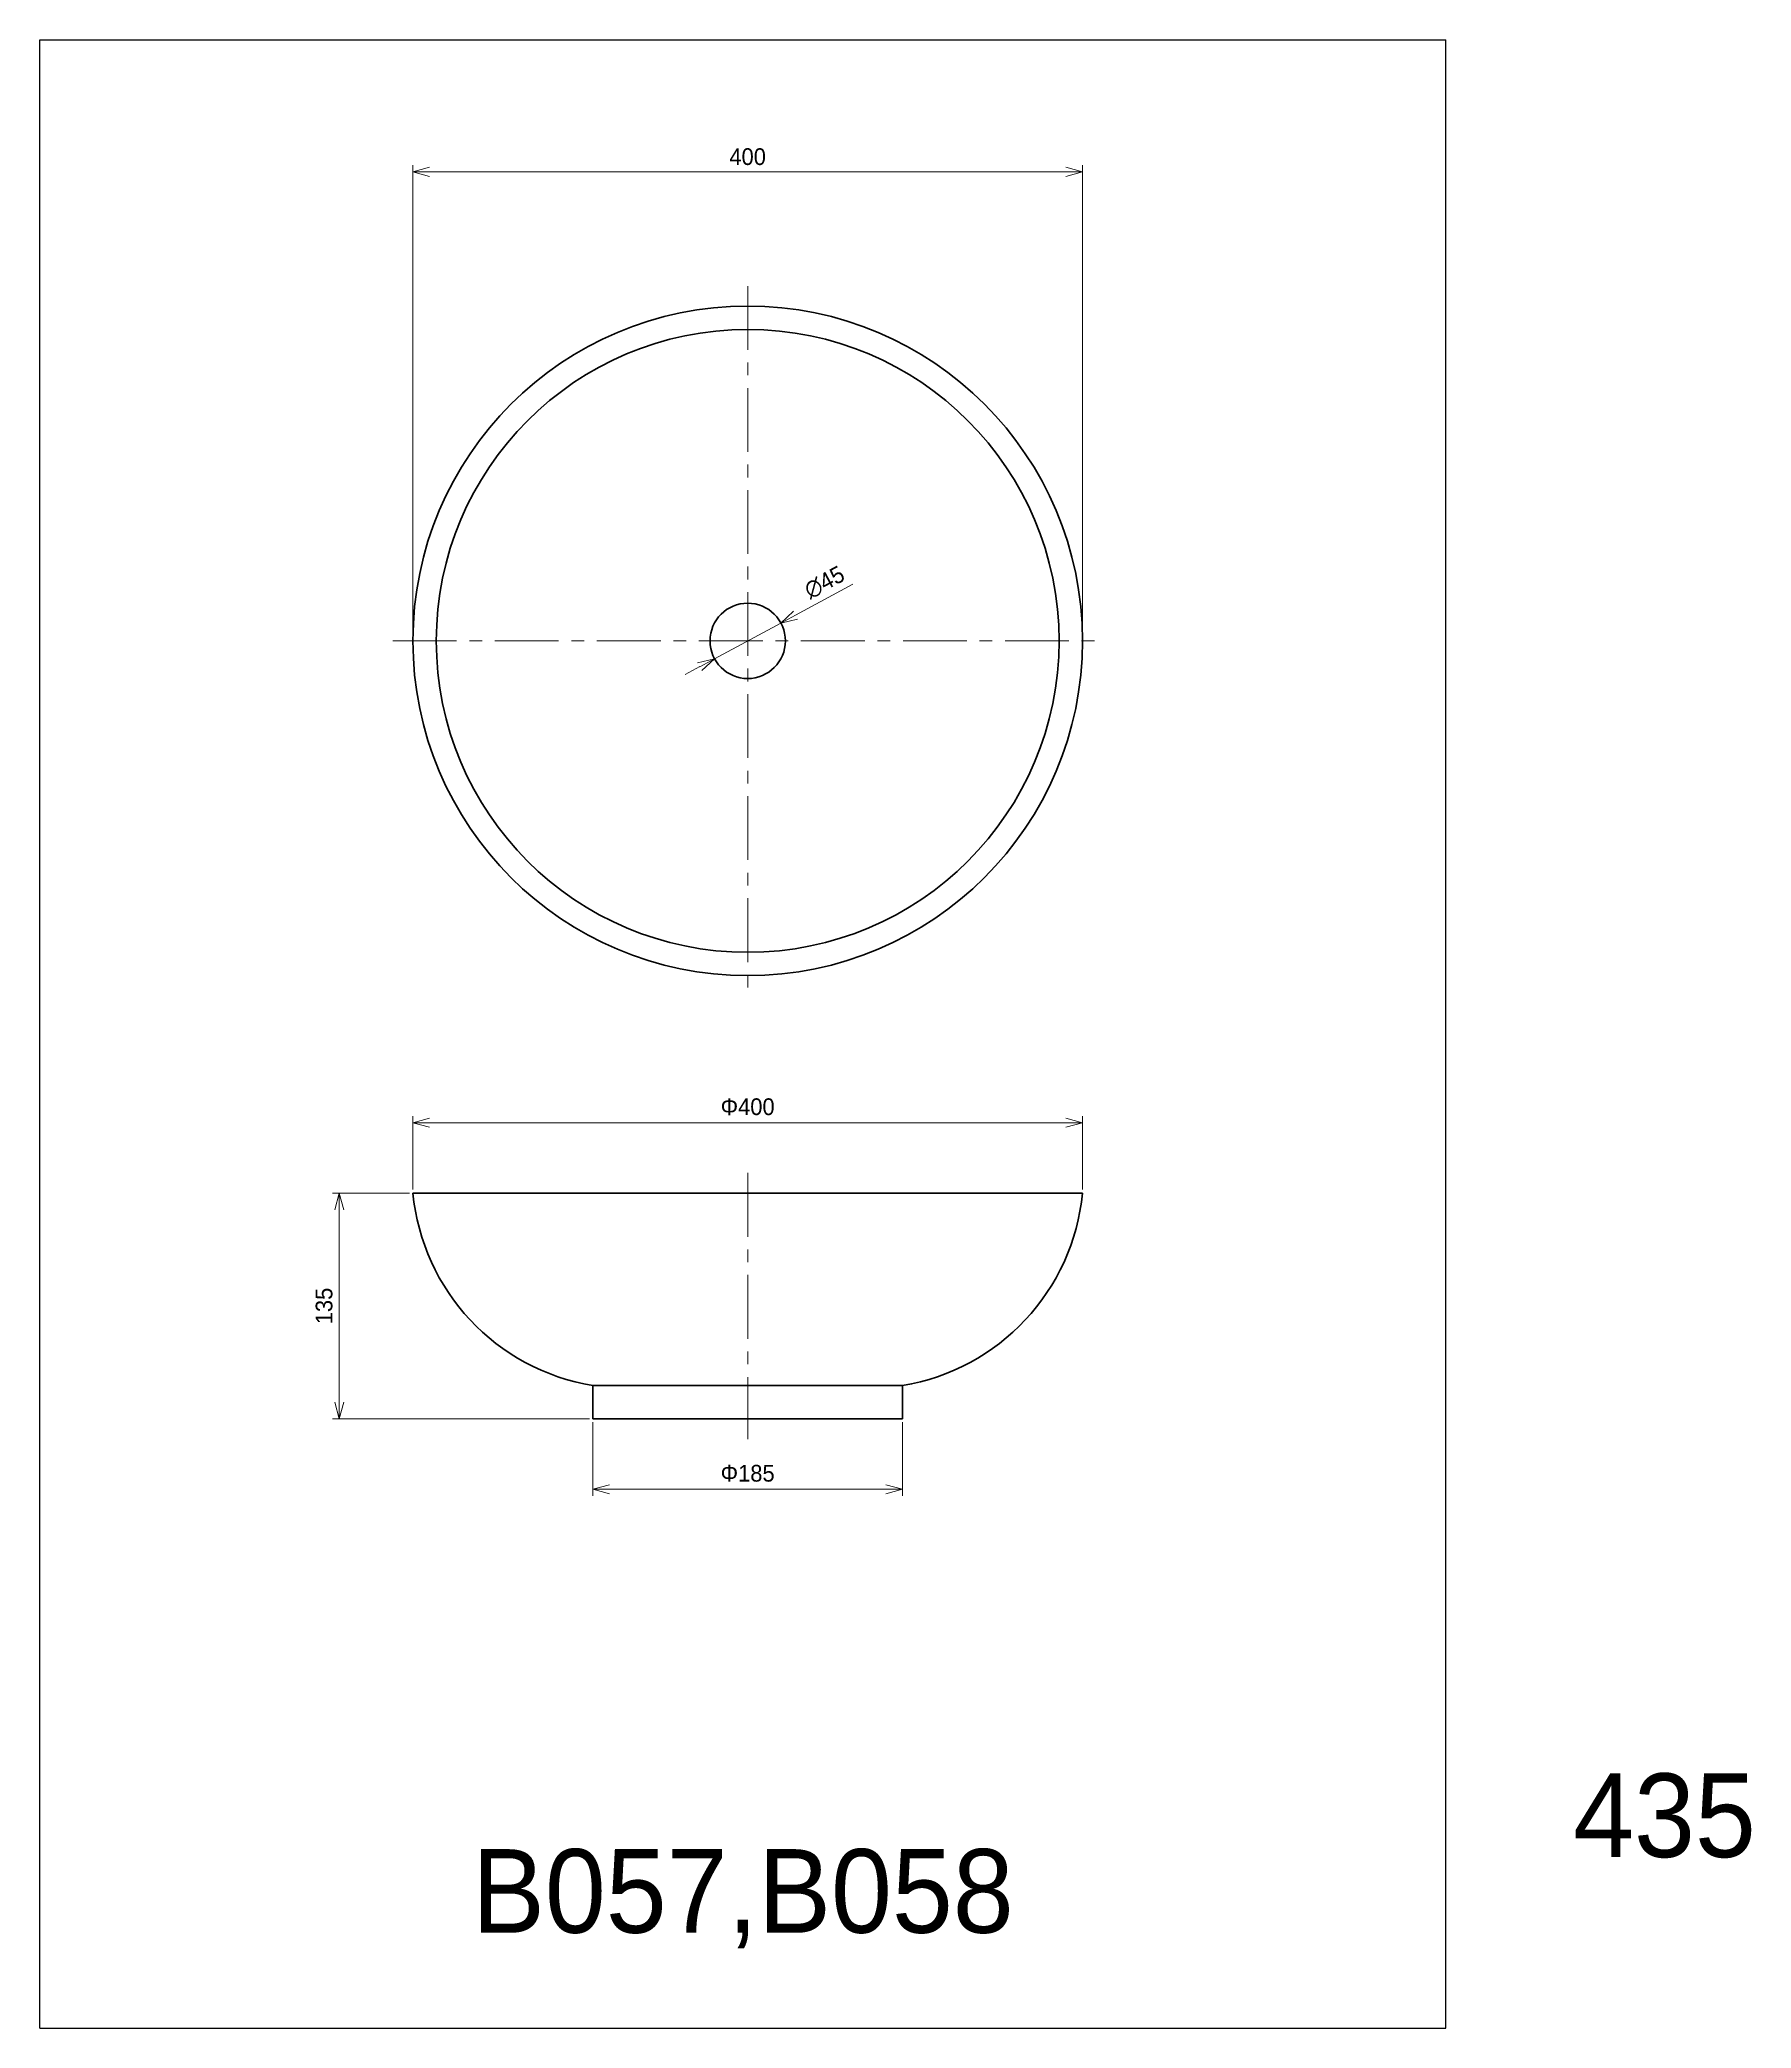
# Model space of a CAD drawing. Header units: millimetres. Extents: x 0 to 1022, y 0 to 1188.
import ezdxf

# ---------------------------------------------------------------- set-up
doc = ezdxf.new("R2010")
doc.units = ezdxf.units.MM
doc.header["$LTSCALE"] = 0.3
doc.linetypes.add('CENTER', pattern=[50.8, 31.75, -6.35, 6.35, -6.35])
doc.layers.add('HOJO', color=8, linetype='Continuous', lineweight=13, plot=False)
for name, color, linetype, lineweight in [('TEXT', 7, 'Continuous', 25), ('中心線', 4, 'CENTER', 18), ('実線', 3, 'Continuous', 35), ('寸法', 2, 'Continuous', 18), ('細線', 7, 'Continuous', 18)]:
    doc.layers.add(name, color=color, linetype=linetype, lineweight=lineweight)
doc.styles.add('MS Pゴシック', font='')
doc.styles.get("Standard").update_dxf_attribs({"font": 'txt.shx', "bigfont": 'bigfont.shx'})
doc.styles.get('MS Pゴシック').set_extended_font_data('MS PGothic')
doc.dimstyles.new('MyDim S＝1：4', dxfattribs={"dimtxt": 2.5, "dimasz": 2.5, "dimexe": 1, "dimexo": 0.5, "dimgap": 1, "dimtad": 3, "dimdsep": 46, "dimtxsty": 'MS Pゴシック', "dimblk": 'OPEN30', "dimcen": 0, "dimclrd": 256, "dimclre": 256, "dimclrt": 256, "dimazin": 2, "dimtfac": 1, "dimtmove": 0, "dimatfit": 3, "dimldrblk": 'OPEN30', "dimfxl": 1, "dimlwd": 18, "dimlwe": 18, "dimarcsym": 0})

# ---------------------------------------------------------------- blocks, each defined once
blk = doc.blocks.new('_Open30')
at = {"color": 0, "lineweight": -2}
for p, q in [((-1, 0.27), (0, 0)), ((0, 0), (-1, -0.27)), ((0, 0), (-1, 0))]:
    blk.add_line(p, q, dxfattribs=at)
blk = doc.blocks.new('*D16')
at = {"layer": 'Defpoints', "color": 0, "transparency": 16777216}
for p in [(622.9, 1109.1), (222.9, 828.9), (622.9, 828.9)]:
    blk.add_point(p, dxfattribs=at)
at = {"layer": 'HOJO', "lineweight": 18, "transparency": 16777216}
for p, q in [((222.9, 830.9), (222.9, 1113.1)), ((232.9, 1109.1), (612.9, 1109.1)), ((622.9, 830.9), (622.9, 1113.1))]:
    blk.add_line(p, q, dxfattribs=at)
at = {"layer": 'HOJO', "lineweight": 18, "transparency": 16777216, "xscale": 10, "yscale": 10, "zscale": 10, "rotation": 180}
blk.add_blockref('_Open30', (222.9, 1109.1), dxfattribs=at)
at = {"layer": 'HOJO', "lineweight": 18, "transparency": 16777216, "xscale": 10, "yscale": 10, "zscale": 10}
blk.add_blockref('_Open30', (622.9, 1109.1), dxfattribs=at)
at = {"layer": 'HOJO', "transparency": 16777216, "insert": (422.9, 1118.1), "char_height": 10, "attachment_point": 5, "style": 'MS Pゴシック'}
blk.add_mtext('400', dxfattribs=at)
blk = doc.blocks.new('*D17')
at = {"layer": 'Defpoints', "color": 0, "transparency": 16777216}
for p in [(622.9, 541), (222.9, 499), (622.9, 499)]:
    blk.add_point(p, dxfattribs=at)
at = {"layer": '寸法', "lineweight": 18, "transparency": 16777216}
for p, q in [((222.9, 501), (222.9, 545)), ((232.9, 541), (612.9, 541)), ((622.9, 501), (622.9, 545))]:
    blk.add_line(p, q, dxfattribs=at)
at = {"layer": '寸法', "lineweight": 18, "transparency": 16777216, "xscale": 10, "yscale": 10, "zscale": 10, "rotation": 180}
blk.add_blockref('_Open30', (222.9, 541), dxfattribs=at)
at = {"layer": '寸法', "lineweight": 18, "transparency": 16777216, "xscale": 10, "yscale": 10, "zscale": 10}
blk.add_blockref('_Open30', (622.9, 541), dxfattribs=at)
at = {"layer": '寸法', "transparency": 16777216, "insert": (422.9, 550.5), "char_height": 10, "attachment_point": 5, "style": 'MS Pゴシック'}
blk.add_mtext('Φ400', dxfattribs=at)
blk = doc.blocks.new('*D18')
at = {"layer": 'Defpoints', "color": 0, "transparency": 16777216}
for p in [(222.9, 499), (178.9, 364), (330.4, 364)]:
    blk.add_point(p, dxfattribs=at)
at = {"layer": '寸法', "lineweight": 18, "transparency": 16777216}
for p, q in [((220.9, 499), (174.9, 499)), ((178.9, 489), (178.9, 374)), ((328.4, 364), (174.9, 364))]:
    blk.add_line(p, q, dxfattribs=at)
at = {"layer": '寸法', "lineweight": 18, "transparency": 16777216, "xscale": 10, "yscale": 10, "zscale": 10}
for p, rotation in [((178.9, 499), 90), ((178.9, 364), 270)]:
    blk.add_blockref('_Open30', p, dxfattribs=dict(at, rotation=rotation))
at = {"layer": '寸法', "transparency": 16777216, "insert": (169.9, 431.5), "char_height": 10, "attachment_point": 5, "rotation": 90, "style": 'MS Pゴシック'}
blk.add_mtext('135', dxfattribs=at)
blk = doc.blocks.new('*D20')
at = {"layer": 'Defpoints', "color": 0, "transparency": 16777216}
for p in [(330.4, 364), (515.4, 364), (515.4, 322)]:
    blk.add_point(p, dxfattribs=at)
at = {"layer": '寸法', "lineweight": 18, "transparency": 16777216}
for p, q in [((330.4, 362), (330.4, 318)), ((515.4, 362), (515.4, 318)), ((340.4, 322), (505.4, 322))]:
    blk.add_line(p, q, dxfattribs=at)
at = {"layer": '寸法', "lineweight": 18, "transparency": 16777216, "xscale": 10, "yscale": 10, "zscale": 10, "rotation": 180}
blk.add_blockref('_Open30', (330.4, 322), dxfattribs=at)
at = {"layer": '寸法', "lineweight": 18, "transparency": 16777216, "xscale": 10, "yscale": 10, "zscale": 10}
blk.add_blockref('_Open30', (515.4, 322), dxfattribs=at)
at = {"layer": '寸法', "transparency": 16777216, "insert": (422.9, 331.5), "char_height": 10, "attachment_point": 5, "style": 'MS Pゴシック'}
blk.add_mtext('Φ185', dxfattribs=at)
blk = doc.blocks.new('*D21')
at = {"layer": 'Defpoints', "color": 0, "transparency": 16777216}
for p in [(442.7, 839.5), (403.1, 818.2)]:
    blk.add_point(p, dxfattribs=at)
at = {"layer": '寸法', "lineweight": 18, "transparency": 16777216}
for p, q in [((485.8, 862.7), (451.5, 844.3)), ((403.1, 818.2), (442.7, 839.5)), ((394.3, 813.5), (385.5, 808.7))]:
    blk.add_line(p, q, dxfattribs=at)
at = {"layer": '寸法', "lineweight": 18, "transparency": 16777216, "xscale": 10, "yscale": 10, "zscale": 10}
for p, rotation in [((442.7, 839.5), 208.3221788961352), ((403.1, 818.2), 28.32217889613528)]:
    blk.add_blockref('_Open30', p, dxfattribs=dict(at, rotation=rotation))
at = {"layer": '寸法', "transparency": 16777216, "insert": (468.8, 863.8), "char_height": 10, "attachment_point": 5, "rotation": 28.3222, "style": 'MS Pゴシック'}
blk.add_mtext('∅45', dxfattribs=at)

msp = doc.modelspace()

# ---------------------------------------------------------------- linework, layer by layer
at = {"layer": 'Defpoints'}
for p, q in [((0, 0), (0, 1188)), ((0, 1188), (840, 1188)), ((840, 0), (840, 1188)), ((0, 0), (840, 0))]:
    msp.add_line(p, q, dxfattribs=at)
at = {"layer": '中心線', "ltscale": 4}
for p, q in [((422.935, 1040.871), (422.935, 616.871)), ((210.935, 828.871), (634.935, 828.871)), ((422.935, 510.991), (422.935, 351.991))]:
    msp.add_line(p, q, dxfattribs=at)
at = {"layer": '実線'}
for p, q in [((622.935, 498.991), (222.935, 498.991)), ((515.435, 383.991), (330.435, 383.991)), ((330.435, 363.991), (330.435, 383.991)), ((515.435, 363.991), (515.435, 383.991)), ((515.435, 363.991), (330.435, 363.991))]:
    msp.add_line(p, q, dxfattribs=at)
for radius in [200, 186.047, 22.5]:
    msp.add_circle((422.935, 828.871), radius, dxfattribs=at)
for centre, start, end in [((351.307, 511.247), 185.453676, 260.68515), ((494.562, 511.247), 279.31485, 354.546324)]:
    msp.add_arc(centre, 128.957, start, end, dxfattribs=at)

# ---------------------------------------------------------------- texts
at = {"layer": 'TEXT', "insert": (420, 77.379), "char_height": 50, "width": 840, "attachment_point": 5, "style": 'MS Pゴシック'}
msp.add_mtext('B057,B058', dxfattribs=at)
at = {"layer": '細線', "insert": (970.649, 126.864), "char_height": 50, "width": 1129.44951, "attachment_point": 5}
msp.add_mtext('{\\fMS PMincho|b0|i0|c128|p18;435}', dxfattribs=at)

# ---------------------------------------------------------------- dimensions: what is measured, and where the dimension line sits
at = {"layer": 'HOJO'}
dim = msp.add_linear_dim(base=(622.935, 1109.132), p1=(222.935, 828.871), p2=(622.935, 828.871), dimstyle='MyDim S＝1：4', override={"dimscale": 0, "dimtix": 0, "dimtofl": 1, "dimtmove": 0, "dimatfit": 3}, dxfattribs=at)
dim.commit()
dim.dimension.update_dxf_attribs({"geometry": '*D16', "text_midpoint": (422.935, 1118.132)})
at = {"layer": '寸法'}
dim = msp.add_diameter_dim_2p(p1=(403.128, 818.196), p2=(442.741, 839.546), dimstyle='MyDim S＝1：4', dxfattribs=at)
dim.commit()
dim.dimension.update_dxf_attribs({"geometry": '*D21', "text_midpoint": (473.083, 855.898), "dimtype": 163})
dim = msp.add_linear_dim(base=(622.935, 540.991), p1=(222.935, 498.991), p2=(622.935, 498.991), text='Φ<>', dimstyle='MyDim S＝1：4', override={"dimscale": 0}, dxfattribs=at)
dim.commit()
dim.dimension.update_dxf_attribs({"geometry": '*D17', "text_midpoint": (422.935, 550.53)})
dim = msp.add_linear_dim(base=(178.935, 363.991), p1=(222.935, 498.991), p2=(330.435, 363.991), angle=90, dimstyle='MyDim S＝1：4', override={"dimscale": 0}, dxfattribs=at)
dim.commit()
dim.dimension.update_dxf_attribs({"geometry": '*D18', "text_midpoint": (169.935, 431.491)})
dim = msp.add_linear_dim(base=(515.435, 321.991), p1=(330.435, 363.991), p2=(515.435, 363.991), text='Φ<>', dimstyle='MyDim S＝1：4', dxfattribs=at)
dim.commit()
dim.dimension.update_dxf_attribs({"geometry": '*D20', "text_midpoint": (422.935, 331.53)})

doc.saveas('drawing.dxf')
